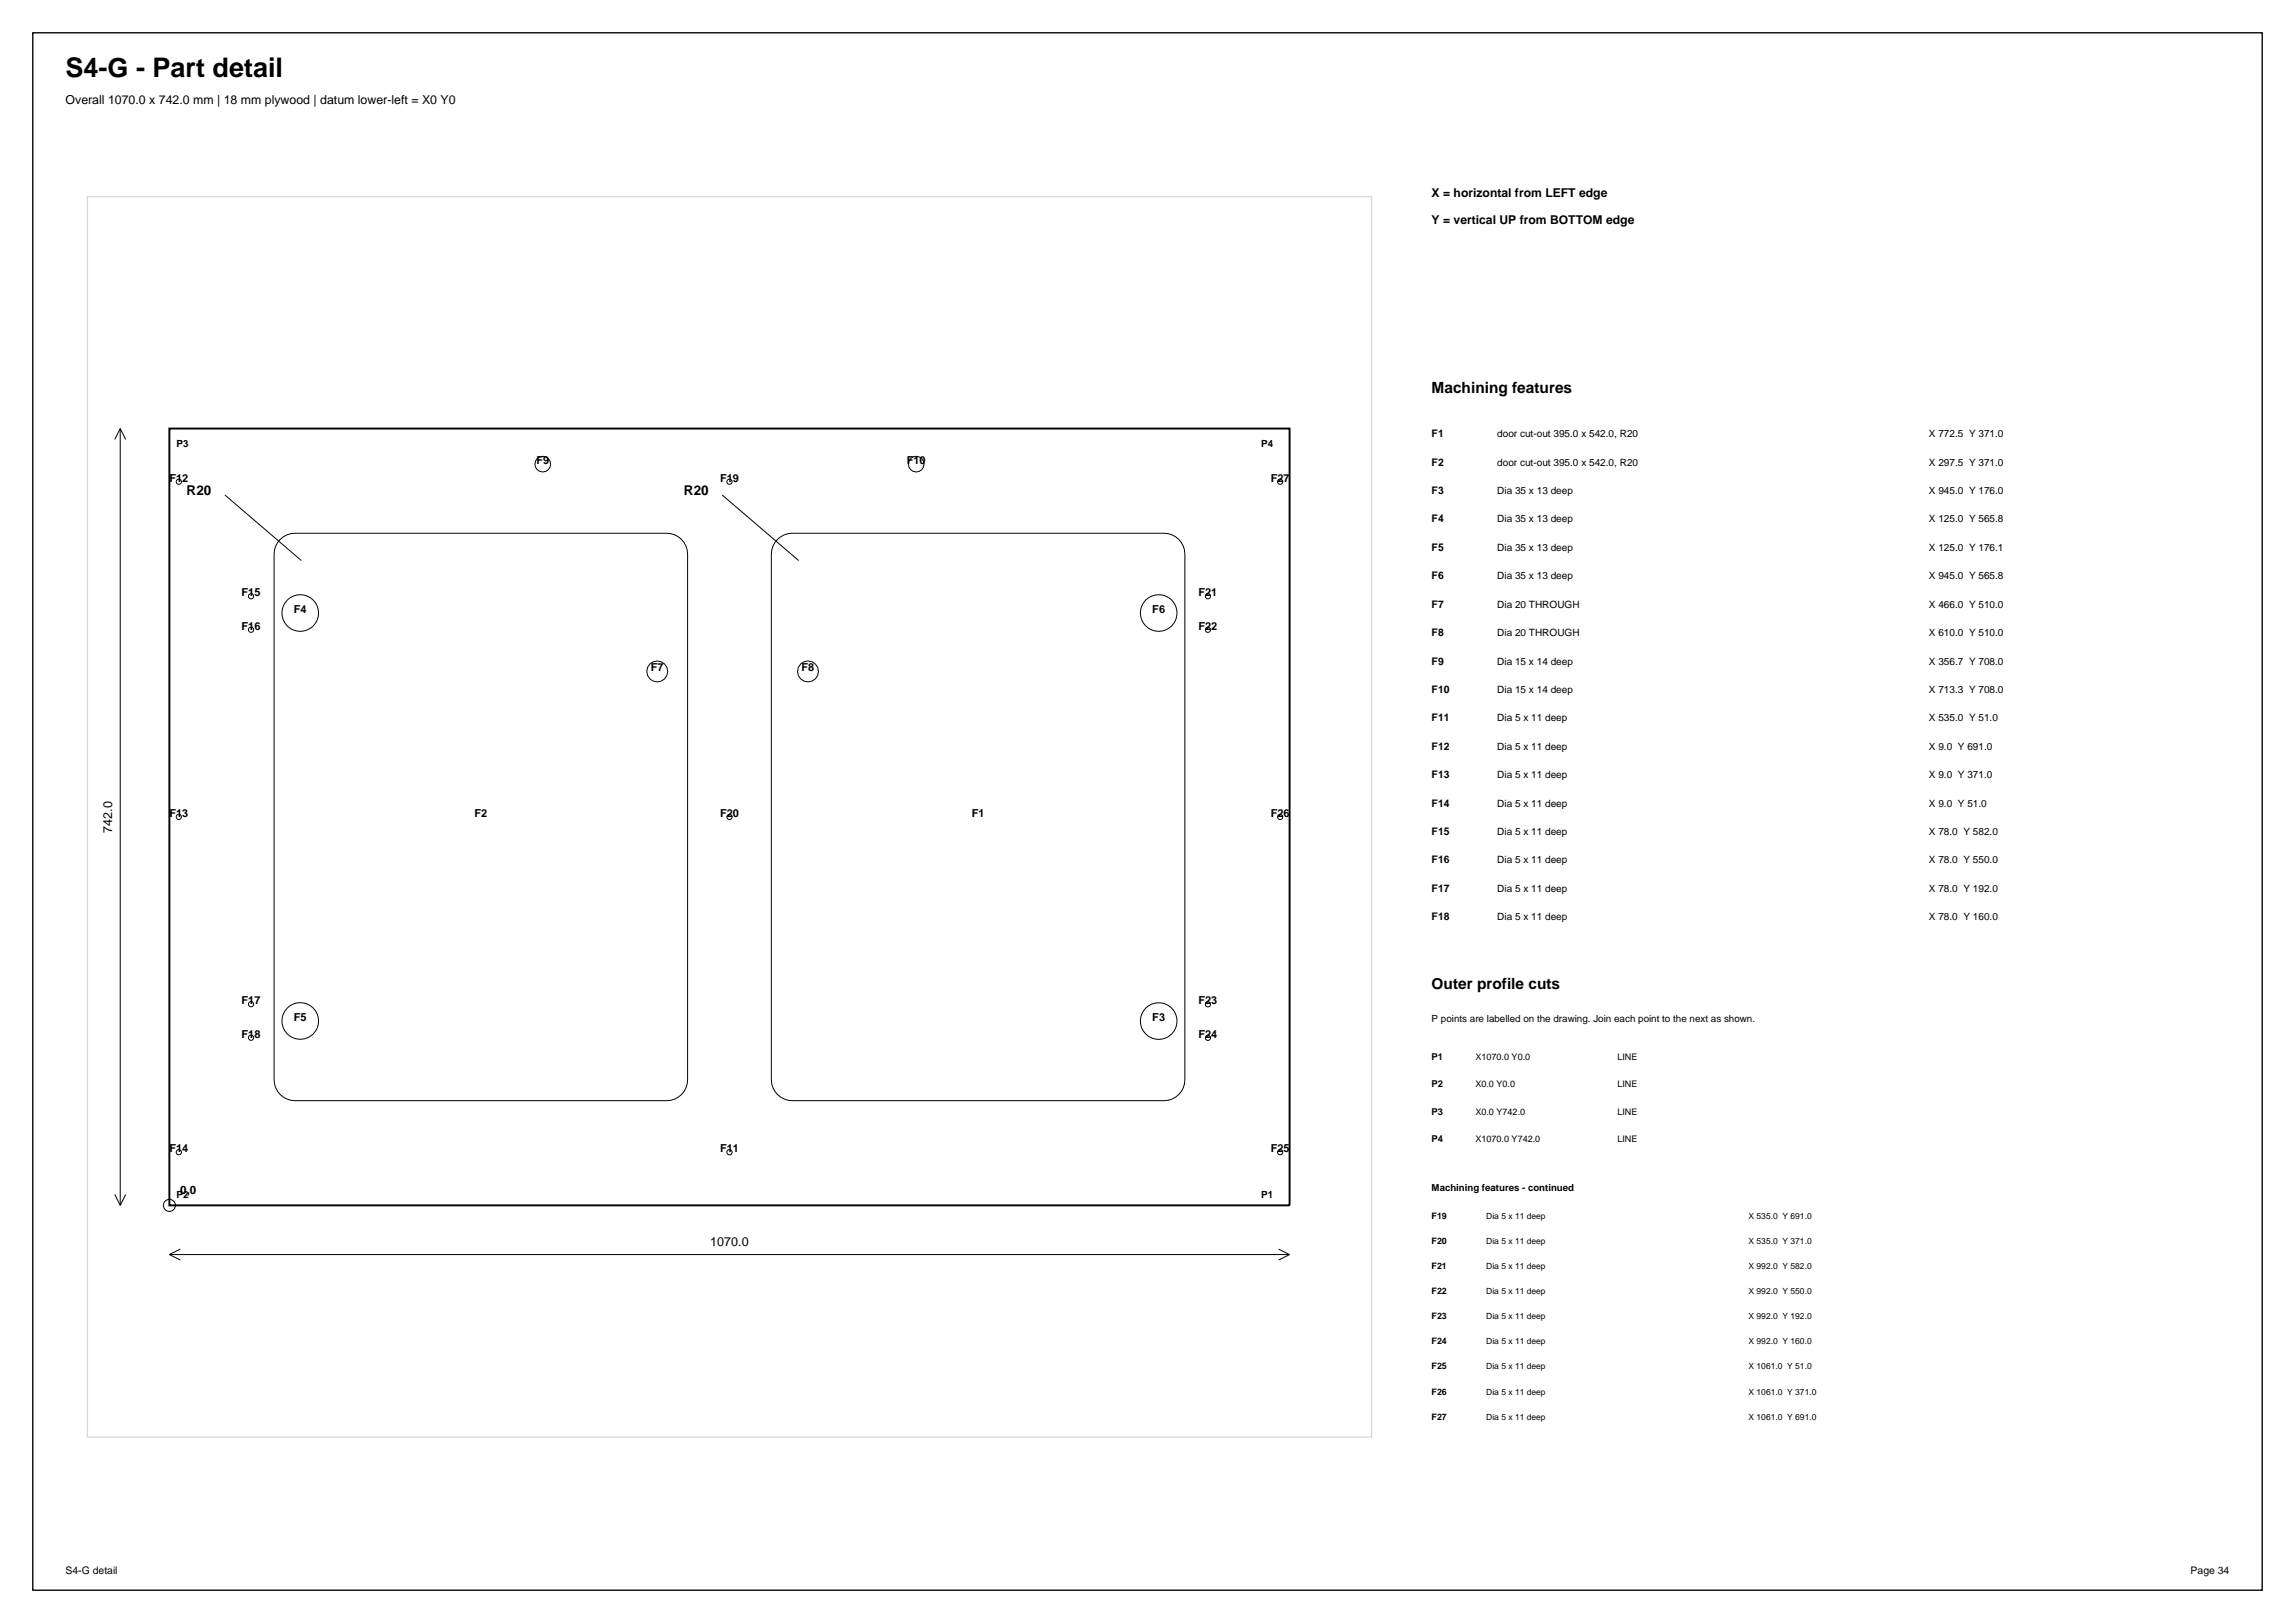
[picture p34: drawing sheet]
<svg xmlns="http://www.w3.org/2000/svg" width="420mm" height="297mm" viewBox="0 0 420 297" stroke-linecap="round" stroke-linejoin="round" font-family="sans-serif">
<defs><g id="words">
<text font-size="4.9" x="12" y="14">S4-G - Part detail</text>
<g font-size="2.8">
<text x="262" y="72">Machining features</text>
<text x="262" y="181">Outer profile cuts</text>
</g>
<g font-size="2.5">
<text x="34.2" y="90.6">R20</text>
<text x="125.2" y="90.6">R20</text>
</g>
<g font-size="2.3">
<text x="12" y="19">Overall 1070.0 x 742.0 mm | 18 mm plywood | datum lower-left = X0 Y0</text>
<text x="20.5" y="152.4" transform="rotate(-90 20.5 152.4)">742.0</text>
<text x="130" y="228.1">1070.0</text>
</g>
<g font-size="2.2">
<text x="262" y="36">X = horizontal from LEFT edge</text>
<text x="262" y="41">Y = vertical UP from BOTTOM edge</text>
</g>
<text font-size="2.1" x="33" y="218.6">0,0</text>
<g font-size="2">
<text x="31" y="88.2">F12</text>
<text x="98.2" y="84.9">F9</text>
<text x="131.8" y="88.2">F19</text>
<text x="165.9" y="84.9">F10</text>
<text x="232.5" y="88.2">F27</text>
<text x="44.2" y="109.1">F15</text>
<text x="53.8" y="112.2">F4</text>
<text x="210.9" y="112.2">F6</text>
<text x="219.3" y="109.1">F21</text>
<text x="44.2" y="115.2">F16</text>
<text x="219.3" y="115.2">F22</text>
<text x="119.1" y="122.9">F7</text>
<text x="146.7" y="122.9">F8</text>
<text x="31" y="149.5">F13</text>
<text x="86.8" y="149.5">F2</text>
<text x="131.8" y="149.5">F20</text>
<text x="177.8" y="149.5">F1</text>
<text x="232.5" y="149.5">F26</text>
<text x="44.2" y="183.8">F17</text>
<text x="219.3" y="183.8">F23</text>
<text x="44.2" y="189.9">F18</text>
<text x="53.8" y="186.8">F5</text>
<text x="210.9" y="186.9">F3</text>
<text x="219.3" y="189.9">F24</text>
<text x="31" y="210.8">F14</text>
<text x="131.8" y="210.8">F11</text>
<text x="232.5" y="210.8">F25</text>
</g>
<g font-size="1.9">
<text x="262" y="80">F1</text>
<text x="262" y="85.2">F2</text>
<text x="262" y="90.4">F3</text>
<text x="262" y="95.6">F4</text>
<text x="262" y="100.8">F5</text>
<text x="262" y="106">F6</text>
<text x="262" y="111.2">F7</text>
<text x="262" y="116.4">F8</text>
<text x="262" y="121.6">F9</text>
<text x="262" y="126.8">F10</text>
<text x="262" y="132">F11</text>
<text x="262" y="137.2">F12</text>
<text x="262" y="142.4">F13</text>
<text x="262" y="147.6">F14</text>
<text x="262" y="152.8">F15</text>
<text x="262" y="158">F16</text>
<text x="262" y="163.2">F17</text>
<text x="262" y="168.4">F18</text>
<text x="12" y="288">S4-G detail</text>
<text x="400.9" y="288">Page 34</text>
</g>
<g font-size="1.8">
<text x="32.3" y="81.8">P3</text>
<text x="230.8" y="81.8">P4</text>
<text x="274" y="80">door cut-out 395.0 x 542.0, R20</text>
<text x="353" y="80">X 772.5 Y 371.0</text>
<text x="274" y="85.2">door cut-out 395.0 x 542.0, R20</text>
<text x="353" y="85.2">X 297.5 Y 371.0</text>
<text x="274" y="90.4">Dia 35 x 13 deep</text>
<text x="274" y="95.6">Dia 35 x 13 deep</text>
<text x="353" y="90.4">X 945.0 Y 176.0</text>
<text x="353" y="95.6">X 125.0 Y 565.8</text>
<text x="274" y="100.8">Dia 35 x 13 deep</text>
<text x="353" y="100.8">X 125.0 Y 176.1</text>
<text x="274" y="106">Dia 35 x 13 deep</text>
<text x="353" y="106">X 945.0 Y 565.8</text>
<text x="274" y="111.2">Dia 20 THROUGH</text>
<text x="353" y="111.2">X 466.0 Y 510.0</text>
<text x="274" y="116.4">Dia 20 THROUGH</text>
<text x="353" y="116.4">X 610.0 Y 510.0</text>
<text x="274" y="121.6">Dia 15 x 14 deep</text>
<text x="353" y="121.6">X 356.7 Y 708.0</text>
<text x="274" y="126.8">Dia 15 x 14 deep</text>
<text x="353" y="126.8">X 713.3 Y 708.0</text>
<text x="274" y="132">Dia 5 x 11 deep</text>
<text x="274" y="137.2">Dia 5 x 11 deep</text>
<text x="353" y="132">X 535.0 Y 51.0</text>
<text x="353" y="137.2">X 9.0 Y 691.0</text>
<text x="274" y="142.4">Dia 5 x 11 deep</text>
<text x="353" y="142.4">X 9.0 Y 371.0</text>
<text x="274" y="147.6">Dia 5 x 11 deep</text>
<text x="353" y="147.6">X 9.0 Y 51.0</text>
<text x="274" y="152.8">Dia 5 x 11 deep</text>
<text x="353" y="152.8">X 78.0 Y 582.0</text>
<text x="274" y="158">Dia 5 x 11 deep</text>
<text x="353" y="158">X 78.0 Y 550.0</text>
<text x="274" y="163.2">Dia 5 x 11 deep</text>
<text x="353" y="163.2">X 78.0 Y 192.0</text>
<text x="274" y="168.4">Dia 5 x 11 deep</text>
<text x="353" y="168.4">X 78.0 Y 160.0</text>
<text x="262" y="187">P points are labelled on the drawing. Join each point to the next as shown.</text>
<text x="32.3" y="219.3">P2</text>
<text x="230.8" y="219.3">P1</text>
<text x="262" y="218">Machining features - continued</text>
</g>
<g font-size="1.7">
<text x="262" y="194">P1</text>
<text x="270" y="194">X1070.0 Y0.0</text>
<text x="296" y="194">LINE</text>
<text x="262" y="199">P2</text>
<text x="270" y="199">X0.0 Y0.0</text>
<text x="296" y="199">LINE</text>
<text x="262" y="204">P3</text>
<text x="262" y="209">P4</text>
<text x="270" y="204">X0.0 Y742.0</text>
<text x="270" y="209">X1070.0 Y742.0</text>
<text x="296" y="204">LINE</text>
<text x="296" y="209">LINE</text>
</g>
<g font-size="1.6">
<text x="262" y="223">F19</text>
<text x="262" y="227.6">F20</text>
<text x="272" y="223">Dia 5 x 11 deep</text>
<text x="272" y="227.6">Dia 5 x 11 deep</text>
<text x="320" y="223">X 535.0 Y 691.0</text>
<text x="320" y="227.6">X 535.0 Y 371.0</text>
<text x="262" y="232.2">F21</text>
<text x="272" y="232.2">Dia 5 x 11 deep</text>
<text x="320" y="232.2">X 992.0 Y 582.0</text>
<text x="262" y="236.8">F22</text>
<text x="272" y="236.8">Dia 5 x 11 deep</text>
<text x="320" y="236.8">X 992.0 Y 550.0</text>
<text x="262" y="241.4">F23</text>
<text x="272" y="241.4">Dia 5 x 11 deep</text>
<text x="320" y="241.4">X 992.0 Y 192.0</text>
<text x="262" y="246">F24</text>
<text x="262" y="250.6">F25</text>
<text x="272" y="246">Dia 5 x 11 deep</text>
<text x="272" y="250.6">Dia 5 x 11 deep</text>
<text x="320" y="246">X 992.0 Y 160.0</text>
<text x="320" y="250.6">X 1061.0 Y 51.0</text>
<text x="262" y="255.2">F26</text>
<text x="272" y="255.2">Dia 5 x 11 deep</text>
<text x="320" y="255.2">X 1061.0 Y 371.0</text>
<text x="262" y="259.8">F27</text>
<text x="272" y="259.8">Dia 5 x 11 deep</text>
<text x="320" y="259.8">X 1061.0 Y 691.0</text>
</g>
</g></defs>
<path d="M6 6h408v285h-408z" fill="none" stroke="#000" stroke-width=".25"/>
<path d="M16 36h235v227h-235z" fill="none" stroke="#d9d9d9" stroke-width=".25"/>
<path d="M31 78.4h205v142.2h-205z" fill="none" stroke="#000" stroke-width=".35"/>
<g fill="none" stroke="#000" stroke-width=".18">
<path d="M22 78.4v142.2M22 78.4l-1 2M22 78.4l1 2M41.2 90.6l14 12M51.3 98.7a3.8 3.8 0 0 1 2.7-1.1h68a3.8 3.8 0 0 1 3.8 3.8v96a3.8 3.8 0 0 1-3.8 4h-68a3.8 3.8 0 0 1-3.8-3.8v-96.2a3.8 3.8 0 0 1 1.1-2.7zM132.2 90.6l14 12M142.3 98.7a3.8 3.8 0 0 1 2.7-1.1h68a3.8 3.8 0 0 1 3.8 3.8v96a3.8 3.8 0 0 1-3.8 4h-68a3.8 3.8 0 0 1-3.8-3.8v-96.2a3.8 3.8 0 0 1 1.1-2.7zM21 218.6l1 2M23 218.6l-1 2M31 229.6h205M31 229.6l2 1M33 228.6l-2 1"/>
<path d="M234 228.6l2 1M236 229.6l-2 1"/>
<circle cx="32.7" cy="88.2" r=".48"/>
<circle cx="99.3" cy="84.9" r="1.44"/>
<circle cx="133.5" cy="88.2" r=".48"/>
<circle cx="167.7" cy="84.9" r="1.44"/>
<circle cx="234.3" cy="88.2" r=".48"/>
<circle cx="45.9" cy="109.1" r=".48"/>
<circle cx="45.9" cy="115.2" r=".48"/>
<circle cx="54.9" cy="112.2" r="3.4"/>
<circle cx="212.1" cy="112.2" r="3.4"/>
<circle cx="221.1" cy="109.1" r=".48"/>
<circle cx="221.1" cy="115.2" r=".48"/>
<circle cx="120.3" cy="122.9" r="1.92"/>
<circle cx="147.9" cy="122.9" r="1.92"/>
<circle cx="32.7" cy="149.5" r=".48"/>
<circle cx="133.5" cy="149.5" r=".48"/>
<circle cx="234.3" cy="149.5" r=".48"/>
<circle cx="45.9" cy="183.8" r=".48"/>
<circle cx="45.9" cy="189.9" r=".48"/>
<circle cx="54.9" cy="186.8" r="3.4"/>
<circle cx="212.1" cy="186.9" r="3.4"/>
<circle cx="221.1" cy="183.8" r=".48"/>
<circle cx="221.1" cy="189.9" r=".48"/>
<circle cx="32.7" cy="210.8" r=".48"/>
<circle cx="133.5" cy="210.8" r=".48"/>
<circle cx="234.3" cy="210.8" r=".48"/>
<circle cx="31" cy="220.6" r="1.1"/>
</g>
<use href="#words"/>
</svg>
